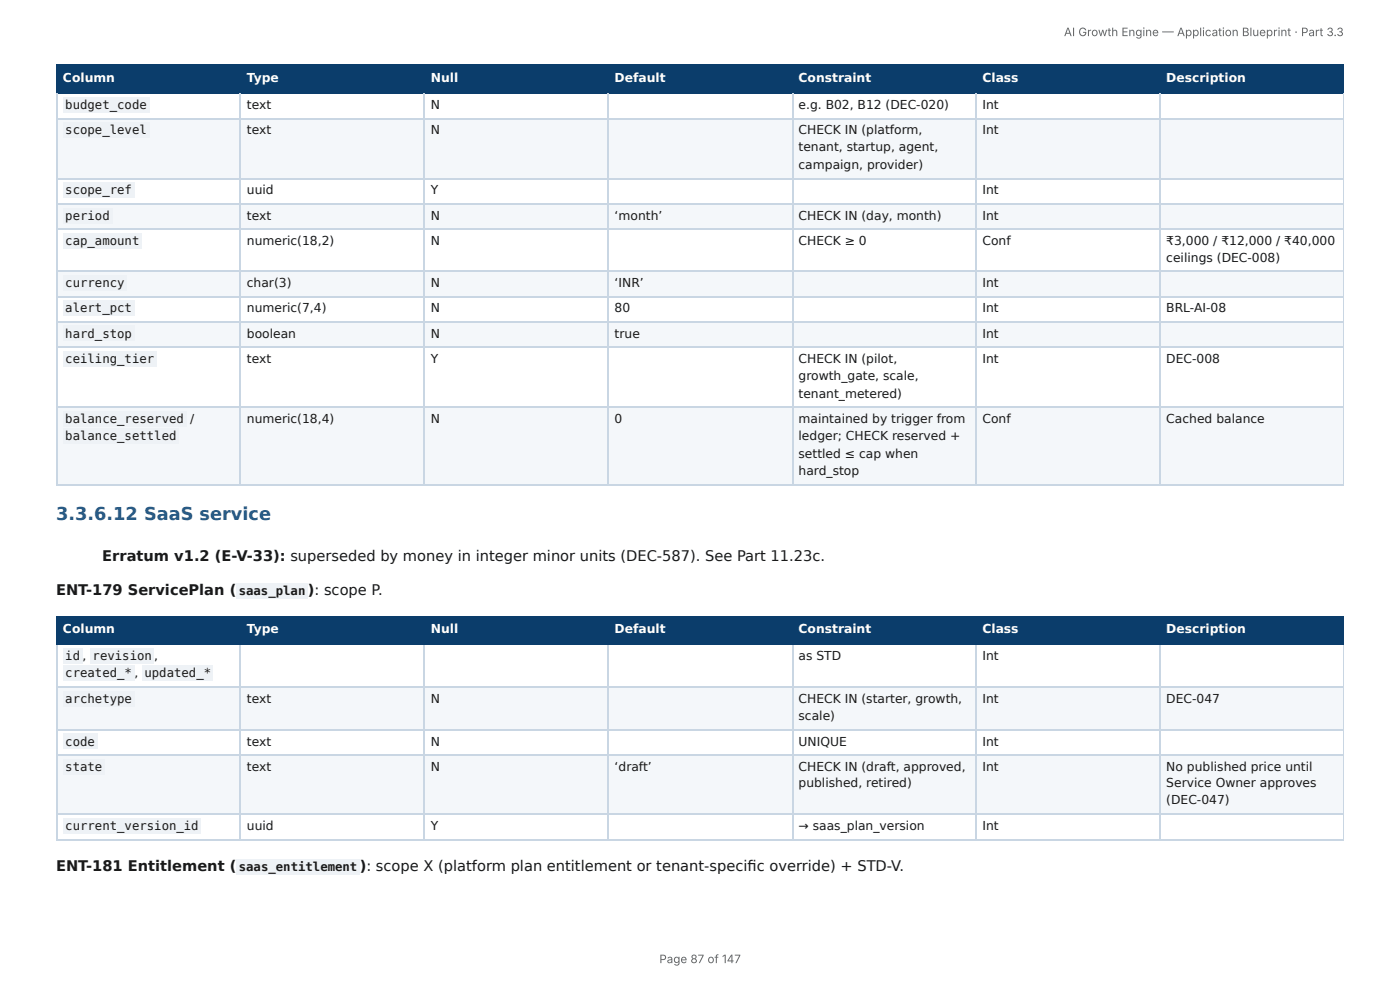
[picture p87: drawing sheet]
<svg xmlns="http://www.w3.org/2000/svg" width="297mm" height="210mm" viewBox="0 0 297 210" stroke-linecap="round" stroke-linejoin="round" font-family="sans-serif">
<defs><g id="words">
<text font-size="3.8" fill="#1f5a8c" x="11.9" y="110.5">3.3.6.12 SaaS service</text>
<g font-size="3.1" fill="#1a1a1a">
<text x="21.7" y="119">Erratum v1.2 (E-V-33): superseded by money in integer minor units (DEC-587). See Part 11.23c.</text>
<text x="11.9" y="126.4">ENT-179 ServicePlan (</text>
<text x="65.4" y="126.4">): scope P.</text>
<text x="11.9" y="185.1">ENT-181 Entitlement (</text>
<text x="76.4" y="185.1">): scope X (platform plan entitlement or tenant-specifi c override) + STD-V.</text>
</g>
<g font-size="2.6" fill="#fff">
<text x="13.4" y="17.4">Column</text>
<text x="52.4" y="17.4">Type</text>
<text x="91.5" y="17.4">Null</text>
<text x="130.5" y="17.4">Default</text>
<text x="169.6" y="17.4">Constraint</text>
<text x="208.7" y="17.4">Class</text>
<text x="247.7" y="17.4">Description</text>
<text x="13.4" y="134.5">Column</text>
<text x="52.4" y="134.5">Type</text>
<text x="91.5" y="134.5">Null</text>
<text x="130.5" y="134.5">Default</text>
<text x="169.6" y="134.5">Constraint</text>
<text x="208.7" y="134.5">Class</text>
<text x="247.7" y="134.5">Description</text>
</g>
<g font-size="2.6" fill="#1a1a1a">
<text x="13.9" y="23.1">budget_code</text>
<text x="52.4" y="23.1">text</text>
<text x="91.5" y="23.1">N</text>
<text x="169.6" y="23.1">e.g. B02, B12 (DEC-020)</text>
<text x="208.7" y="23.1">Int</text>
<text x="13.9" y="28.5">scope_level</text>
<text x="52.4" y="28.5">text</text>
<text x="91.5" y="28.5">N</text>
<text x="169.6" y="28.5">CHECK IN (platform,</text>
<text x="208.7" y="28.5">Int</text>
<text x="169.6" y="32.2">tenant, startup, agent,</text>
<text x="169.6" y="35.8">campaign, provider)</text>
<text x="13.9" y="41.2">scope_ref</text>
<text x="52.4" y="41.2">uuid</text>
<text x="91.5" y="41.2">Y</text>
<text x="208.7" y="41.2">Int</text>
<text x="13.9" y="46.6">period</text>
<text x="52.4" y="46.6">text</text>
<text x="91.5" y="46.6">N</text>
<text x="130.5" y="46.6">‘month’</text>
<text x="169.6" y="46.6">CHECK IN (day, month)</text>
<text x="208.7" y="46.6">Int</text>
<text x="13.9" y="52">cap_amount</text>
<text x="52.4" y="52">numeric(18,2)</text>
<text x="91.5" y="52">N</text>
<text x="169.6" y="52">CHECK ≥ 0</text>
<text x="208.7" y="52">Conf</text>
<text x="247.7" y="52">₹3,000 / ₹12,000 / ₹40,000</text>
<text x="247.7" y="55.7">ceilings (DEC-008)</text>
<text x="13.9" y="60.9">currency</text>
<text x="52.4" y="60.9">char(3)</text>
<text x="91.5" y="60.9">N</text>
<text x="130.5" y="60.9">‘INR’</text>
<text x="208.7" y="60.9">Int</text>
<text x="13.9" y="66.3">alert_pct</text>
<text x="13.9" y="71.7">hard_stop</text>
<text x="52.4" y="66.3">numeric(7,4)</text>
<text x="52.4" y="71.7">boolean</text>
<text x="91.5" y="66.3">N</text>
<text x="91.5" y="71.7">N</text>
<text x="130.5" y="66.3">80</text>
<text x="130.5" y="71.7">true</text>
<text x="208.7" y="66.3">Int</text>
<text x="208.7" y="71.7">Int</text>
<text x="247.7" y="66.3">BRL-AI-08</text>
<text x="13.9" y="77.1">ceiling_tier</text>
<text x="52.4" y="77.1">text</text>
<text x="91.5" y="77.1">Y</text>
<text x="169.6" y="77.1">CHECK IN (pilot,</text>
<text x="208.7" y="77.1">Int</text>
<text x="247.7" y="77.1">DEC-008</text>
<text x="169.6" y="80.8">growth_gate, scale,</text>
<text x="13.9" y="89.8">balance_reserved</text>
<text x="40.4" y="89.8">/</text>
<text x="52.4" y="89.8">numeric(18,4)</text>
<text x="91.5" y="89.8">N</text>
<text x="130.5" y="89.8">0</text>
<text x="169.6" y="84.4">tenant_metered)</text>
<text x="169.6" y="89.8">maintained by trigger from</text>
<text x="208.7" y="89.8">Conf</text>
<text x="247.7" y="89.8">Cached balance</text>
<text x="13.9" y="93.5">balance_settled</text>
<text x="169.6" y="93.5">ledger; CHECK reserved +</text>
<text x="169.6" y="97.2">settled ≤ cap when</text>
<text x="169.6" y="100.9">hard_stop</text>
<text x="50.7" y="126.4">saas_plan</text>
<text x="13.9" y="140.1">id ,</text>
<text x="13.9" y="143.8">created_* ,</text>
<text x="19.7" y="140.1">revision ,</text>
<text x="30.7" y="143.8">updated_*</text>
<text x="169.6" y="140.1">as STD</text>
<text x="208.7" y="140.1">Int</text>
<text x="13.9" y="149.2">archetype</text>
<text x="52.4" y="149.2">text</text>
<text x="91.5" y="149.2">N</text>
<text x="169.6" y="149.2">CHECK IN (starter, growth,</text>
<text x="208.7" y="149.2">Int</text>
<text x="247.7" y="149.2">DEC-047</text>
<text x="169.6" y="152.9">scale)</text>
<text x="13.9" y="158.3">code</text>
<text x="52.4" y="158.3">text</text>
<text x="91.5" y="158.3">N</text>
<text x="169.6" y="158.3">UNIQUE</text>
<text x="208.7" y="158.3">Int</text>
<text x="13.9" y="163.7">state</text>
<text x="52.4" y="163.7">text</text>
<text x="91.5" y="163.7">N</text>
<text x="130.5" y="163.7">‘draft’</text>
<text x="169.6" y="163.7">CHECK IN (draft, approved,</text>
<text x="169.6" y="167.1">published, retired)</text>
<text x="208.7" y="163.7">Int</text>
<text x="247.7" y="163.7">No published price until</text>
<text x="247.7" y="167.1">Service Owner approves</text>
<text x="247.7" y="170.8">(DEC-047)</text>
<text x="13.9" y="176.2">current_version_id</text>
<text x="52.4" y="176.2">uuid</text>
<text x="91.5" y="176.2">Y</text>
<text x="169.6" y="176.2">→ saas_plan_version</text>
<text x="208.7" y="176.2">Int</text>
<text x="50.7" y="185.1">saas_entitlement</text>
</g>
<g font-size="2.5" fill="#666">
<text x="226" y="7.7">AI Growth Engine — Application Blueprint · Part 3.3</text>
<text x="140" y="204.5">Page 87 of 147</text>
</g>
</g></defs>
<g fill="#0b3d6b">
<path d="M12.2 14h39v5.6h-39z"/>
<path d="M51.2 14h39v5.6h-39z"/>
<path d="M90.2 14h39v5.6h-39z"/>
<path d="M129.2 14h39v5.6h-39z"/>
<path d="M168.2 14h39.1v5.6h-39.1z"/>
<path d="M207.3 14h39v5.6h-39z"/>
<path d="M246.3 14h39.1v5.6h-39.1z"/>
</g>
<g fill="#f4f7fa">
<path d="M12.2 25h39v12.8h-39z"/>
<path d="M51.2 25h39v12.8h-39z"/>
<path d="M90.2 25h39v12.8h-39z"/>
<path d="M129.2 25h39v12.8h-39z"/>
<path d="M168.2 25h39.1v12.8h-39.1z"/>
<path d="M207.3 25h39v12.8h-39z"/>
<path d="M246.3 25h39.1v12.8h-39.1z"/>
<path d="M12.2 43.2h39v5.4h-39z"/>
<path d="M51.2 43.2h39v5.4h-39z"/>
<path d="M90.2 43.2h39v5.4h-39z"/>
<path d="M129.2 43.2h39v5.4h-39z"/>
<path d="M168.2 43.2h39.1v5.4h-39.1z"/>
<path d="M207.3 43.2h39v5.4h-39z"/>
<path d="M246.3 43.2h39.1v5.4h-39.1z"/>
<path d="M12.2 57.7h39v5.4h-39z"/>
<path d="M51.2 57.7h39v5.4h-39z"/>
<path d="M90.2 57.7h39v5.4h-39z"/>
<path d="M129.2 57.7h39v5.4h-39z"/>
<path d="M168.2 57.7h39.1v5.4h-39.1z"/>
<path d="M207.3 57.7h39v5.4h-39z"/>
<path d="M246.3 57.7h39.1v5.4h-39.1z"/>
<path d="M12.2 68.5h39v5.4h-39z"/>
<path d="M51.2 68.5h39v5.4h-39z"/>
<path d="M90.2 68.5h39v5.4h-39z"/>
<path d="M129.2 68.5h39v5.4h-39z"/>
<path d="M168.2 68.5h39.1v5.4h-39.1z"/>
<path d="M207.3 68.5h39v5.4h-39z"/>
<path d="M246.3 68.5h39.1v5.4h-39.1z"/>
<path d="M12.2 86.6h39v16.2h-39z"/>
<path d="M51.2 86.6h39v16.2h-39z"/>
<path d="M90.2 86.6h39v16.2h-39z"/>
<path d="M129.2 86.6h39v16.2h-39z"/>
<path d="M168.2 86.6h39.1v16.2h-39.1z"/>
<path d="M207.3 86.6h39v16.2h-39z"/>
<path d="M246.3 86.6h39.1v16.2h-39.1z"/>
</g>
<path d="M11.9 13.9h273.5M11.9 19.8h273.5M12 13.8v6.1M51.1 13.8v6.1M90.1 13.8v6.1M129.1 13.8v6.1M168.4 13.8v6.1M207.4 13.8v6.1M246.4 13.8v6.1" fill="none" stroke="#0b3d6b" stroke-width=".25"/>
<path d="M285.3 13.8v6.1" fill="none" stroke="#0b3d6b" stroke-width=".21"/>
<g fill="none" stroke="#c9d6e3" stroke-width=".25">
<path d="M12 19.9v83.2M51.1 19.9v83.2M90.1 19.9v83.2M129.1 19.9v83.2M168.4 19.9v83.2M207.4 19.9v83.2M246.4 19.9v83.2M11.9 25.2h273.5M11.9 37.9h273.5M11.9 43.3h273.5M11.9 48.7h273.5M11.9 57.6h273.5"/>
<path d="M11.9 63h273.5M11.9 68.4h273.5M11.9 73.8h273.5M11.9 86.5h273.5M11.9 103h273.5"/>
</g>
<path d="M285.3 19.9v83.2" fill="none" stroke="#c9d6e3" stroke-width=".21"/>
<g fill="#0b3d6b">
<path d="M12.2 130.8h39v5.9h-39z"/>
<path d="M51.2 130.8h39v5.9h-39z"/>
<path d="M90.2 130.8h39v5.9h-39z"/>
<path d="M129.2 130.8h39v5.9h-39z"/>
<path d="M168.2 130.8h39.1v5.9h-39.1z"/>
<path d="M207.3 130.8h39v5.9h-39z"/>
<path d="M246.3 130.8h39.1v5.9h-39.1z"/>
</g>
<g fill="#f4f7fa">
<path d="M12.2 145.8h39v9.1h-39z"/>
<path d="M51.2 145.8h39v9.1h-39z"/>
<path d="M90.2 145.8h39v9.1h-39z"/>
<path d="M129.2 145.8h39v9.1h-39z"/>
<path d="M168.2 145.8h39.1v9.1h-39.1z"/>
<path d="M207.3 145.8h39v9.1h-39z"/>
<path d="M246.3 145.8h39.1v9.1h-39.1z"/>
<path d="M12.2 160.3h39v12.7h-39z"/>
<path d="M51.2 160.3h39v12.7h-39z"/>
<path d="M90.2 160.3h39v12.7h-39z"/>
<path d="M129.2 160.3h39v12.7h-39z"/>
<path d="M168.2 160.3h39.1v12.7h-39.1z"/>
<path d="M207.3 160.3h39v12.7h-39z"/>
<path d="M246.3 160.3h39.1v12.7h-39.1z"/>
</g>
<path d="M11.9 130.9h273.5M11.9 136.8h273.5M12 130.8v6.2M51.1 130.8v6.2M90.1 130.8v6.2M129.1 130.8v6.2M168.4 130.8v6.2M207.4 130.8v6.2M246.4 130.8v6.2" fill="none" stroke="#0b3d6b" stroke-width=".25"/>
<path d="M285.3 130.8v6.2" fill="none" stroke="#0b3d6b" stroke-width=".21"/>
<path d="M12 137v41.4M51.1 137v41.4M90.1 137v41.4M129.1 137v41.4M168.4 137v41.4M207.4 137v41.4M246.4 137v41.4M11.9 145.9h273.5M11.9 155h273.5M11.9 160.4h273.5M11.9 172.9h273.5M11.9 178.3h273.5" fill="none" stroke="#c9d6e3" stroke-width=".25"/>
<path d="M285.3 137v41.4" fill="none" stroke="#c9d6e3" stroke-width=".21"/>
<g fill="#eef2f6">
<path d="M13.4 20.6h18.4v3.2h-18.4z"/>
<path d="M13.4 26h18.4v3.2h-18.4z"/>
<path d="M13.4 38.8h15.2v3.2h-15.2z"/>
<path d="M13.4 44.2h10.5v3.2h-10.5z"/>
<path d="M13.4 49.6h16.7v3.2h-16.7z"/>
<path d="M13.4 58.4h13.5v3.2h-13.5z"/>
<path d="M13.4 63.8h15.2v3.2h-15.2z"/>
<path d="M13.4 69.2h15.2v3.2h-15.2z"/>
<path d="M13.4 74.6h19.9v3.2h-19.9z"/>
<path d="M13.4 87.4h26.2v3.2h-26.2z"/>
<path d="M13.4 91.1h24.5v3.2h-24.5z"/>
<path d="M50.2 124h15.2v3.1h-15.2z"/>
<path d="M13.4 137.7h4.2v3.2h-4.2z"/>
<path d="M19.3 137.7h13.5v3.2h-13.5z"/>
<path d="M13.4 141.4h15.2v3.2h-15.2z"/>
<path d="M30.3 141.4h15v3.2h-15z"/>
<path d="M13.4 146.8h15.2v3.2h-15.2z"/>
<path d="M13.4 155.9h7.3v3.1h-7.3z"/>
<path d="M13.4 161.3h8.8v3.1h-8.8z"/>
<path d="M13.4 173.8h29.2v3.2h-29.2z"/>
<path d="M50.2 182.6h26.3v3.2h-26.3z"/>
</g>
<use href="#words"/>
</svg>
